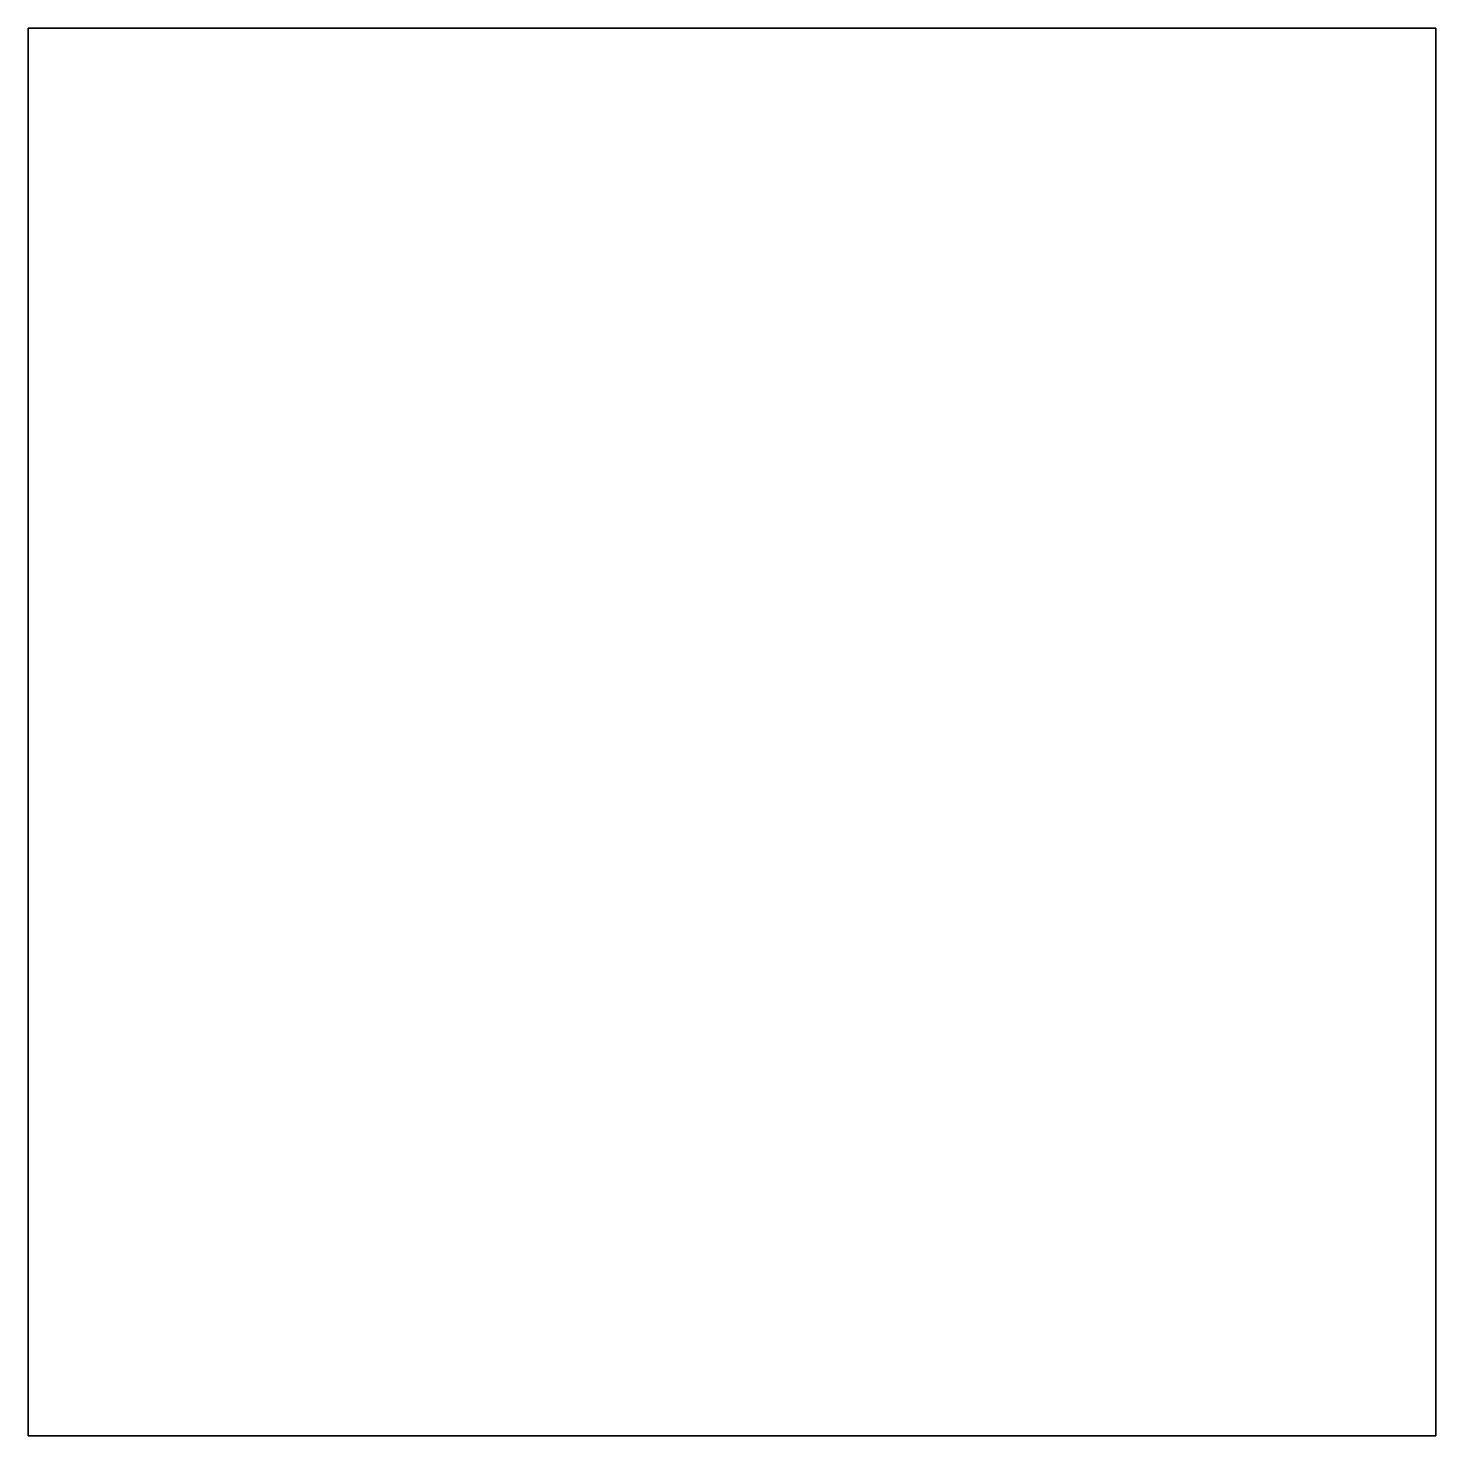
# Model space of a CAD drawing. Extents: x 247 to 347, y 160 to 260.
import ezdxf

# ---------------------------------------------------------------- set-up
doc = ezdxf.new("R2010")
doc.units = 0

msp = doc.modelspace()

# ---------------------------------------------------------------- linework, layer by layer
at = {"color": 7, "lineweight": 35}
for p, q in [((347, 260), (247, 260)), ((247, 260), (247, 160)), ((347, 160), (347, 260)), ((247, 160), (347, 160))]:
    msp.add_line(p, q, dxfattribs=at)

doc.saveas('drawing.dxf')
